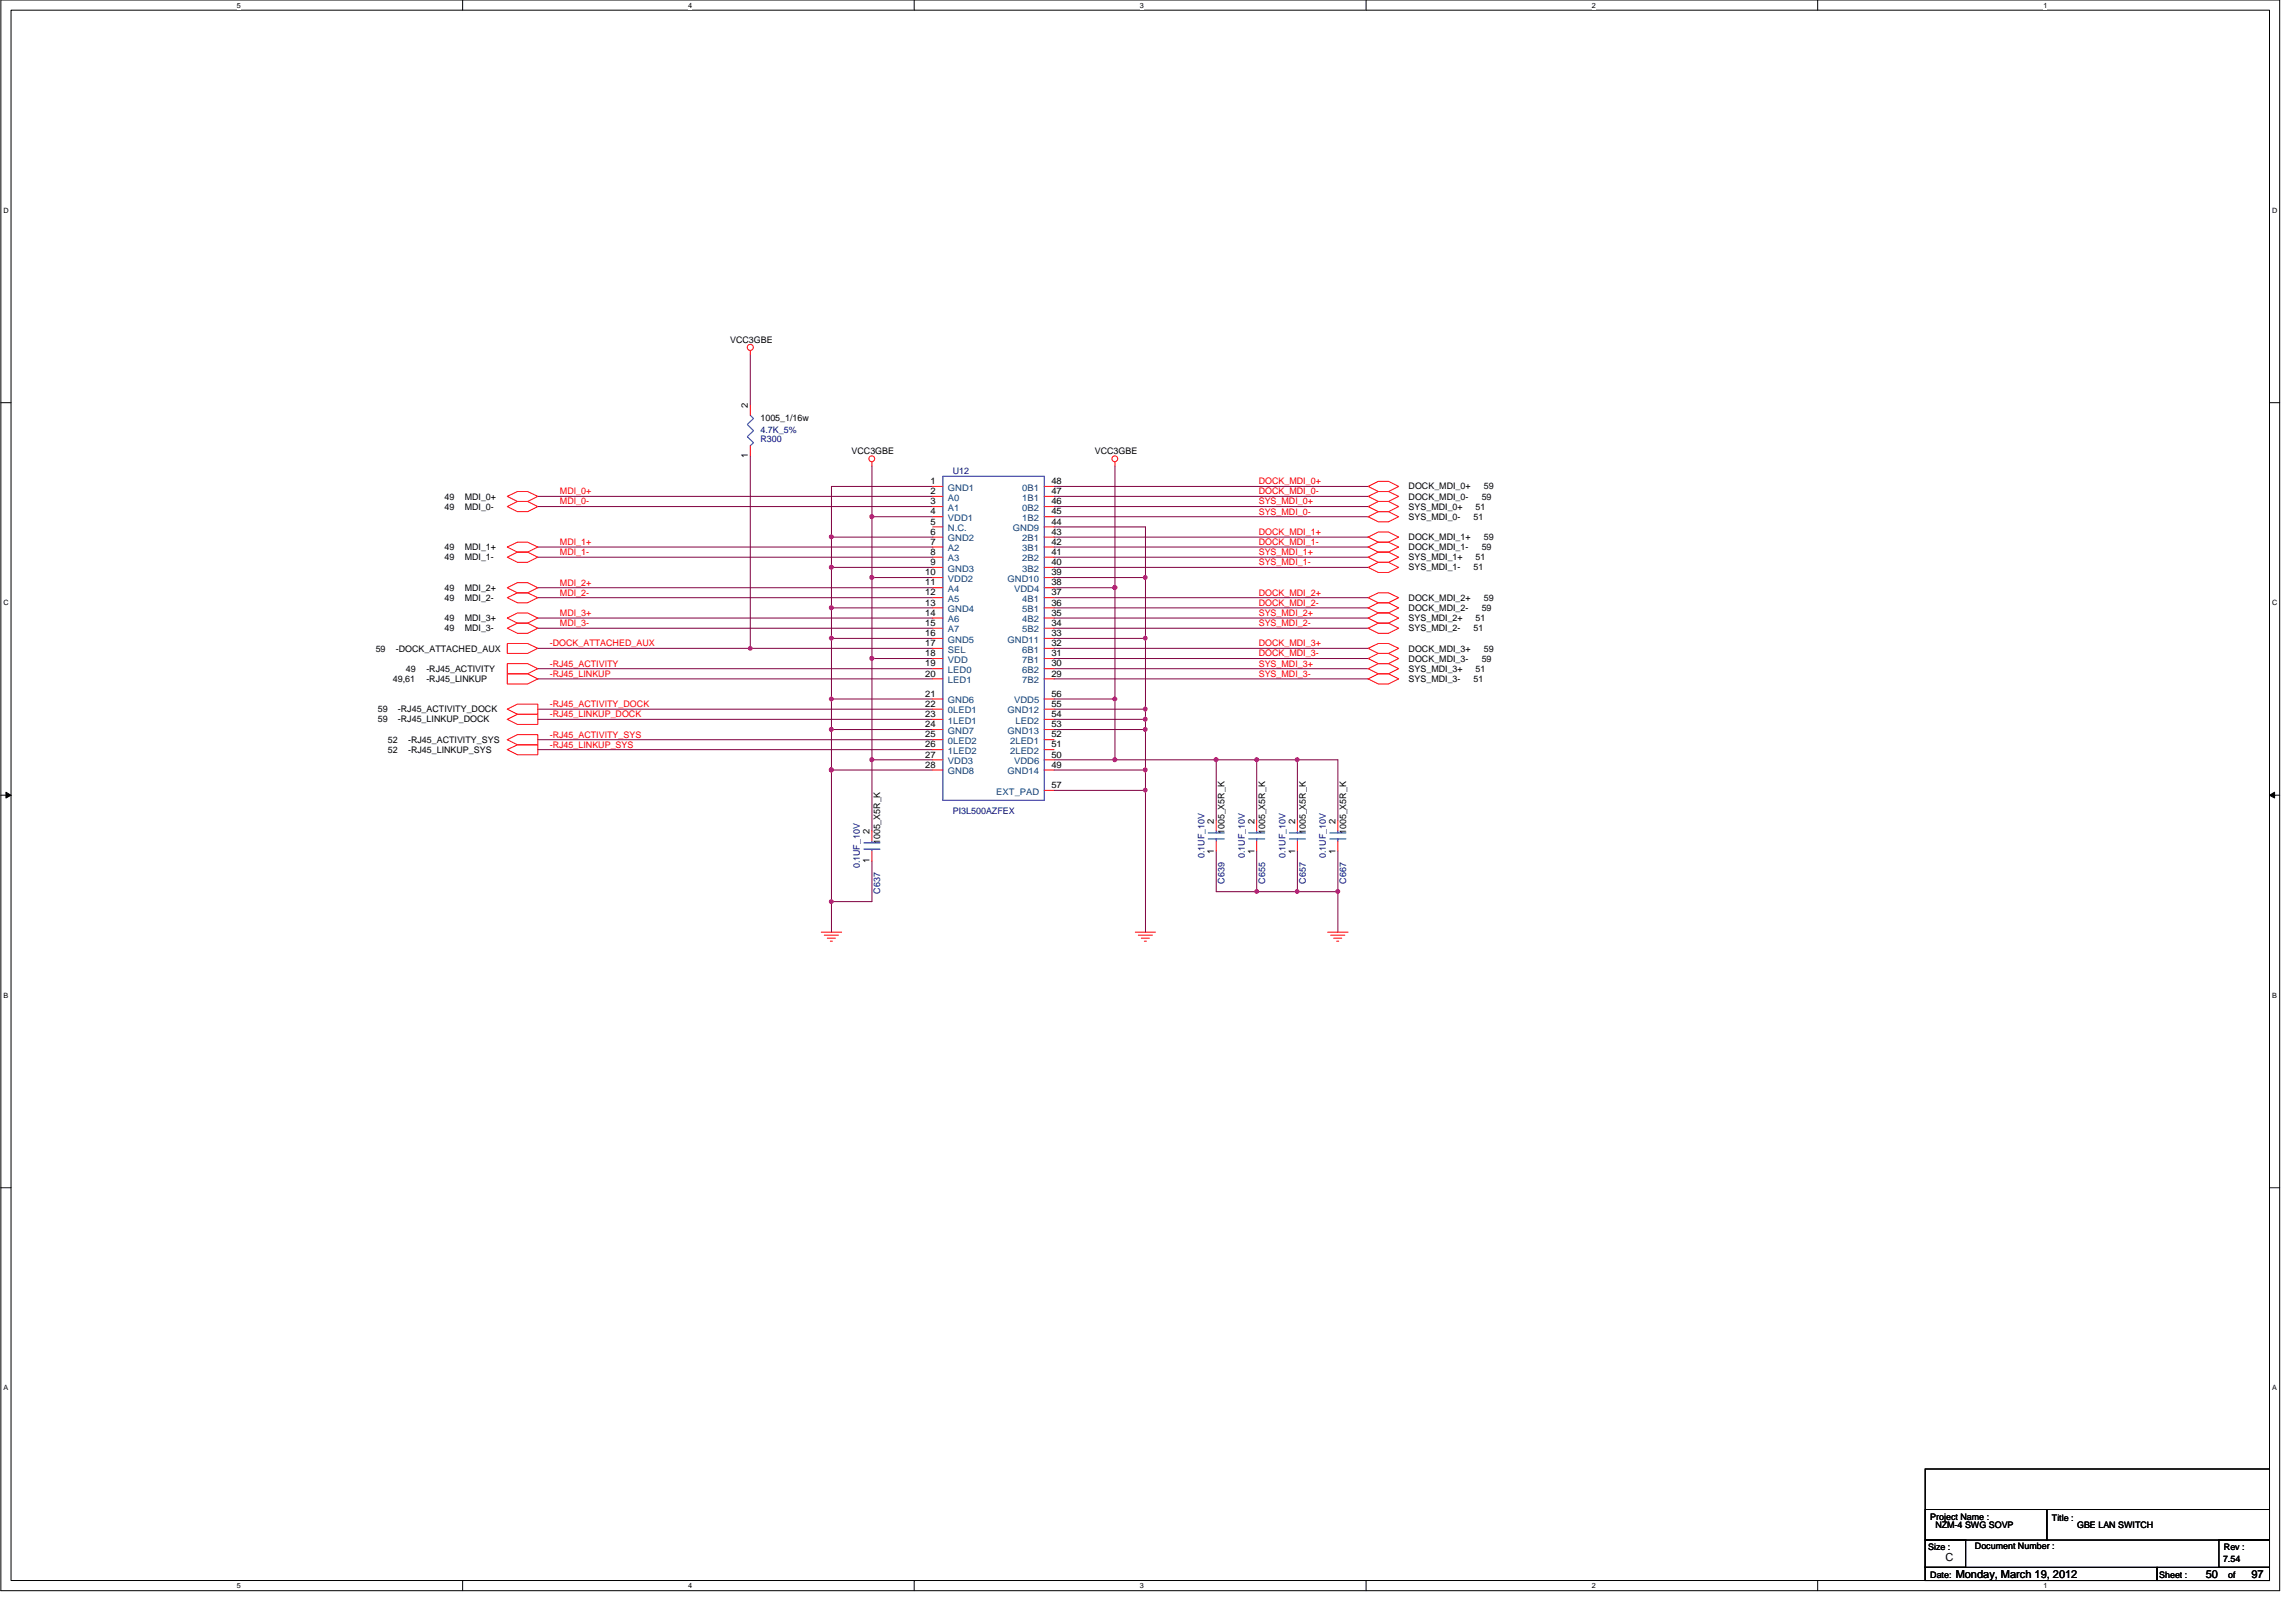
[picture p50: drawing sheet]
<svg xmlns="http://www.w3.org/2000/svg" width="420mm" height="297mm" viewBox="0 0 420 297" stroke-linecap="round" stroke-linejoin="round" font-family="sans-serif">
<defs><g id="words">
<g font-size="2">
<text x="356.2" y="285.6">C</text>
<text x="358" y="288.8">Monday, March 19, 2012</text>
<text x="403.8" y="288.8">50</text>
<text x="412.2" y="288.8">97</text>
</g>
<g font-size="1.7">
<text x="133.7" y="62.7">VCC3GBE</text>
<text x="136.9" y="74.7" transform="rotate(-90 136.9 74.7)">2</text>
<text x="139.2" y="77.1">1005_1/16w</text>
<text x="136.9" y="83.9" transform="rotate(-90 136.9 83.9)">1</text>
<text x="155.9" y="83.1">VCC3GBE</text>
<text x="200.4" y="83.1">VCC3GBE</text>
<text x="170.3" y="88.6">1</text>
<text x="192.5" y="88.6">48</text>
<text x="257.9" y="89.6">DOCK_MDI_0+</text>
<text x="271.6" y="89.6">59</text>
<text x="81.4" y="91.4">49</text>
<text x="81.4" y="93.3">49</text>
<text x="85.1" y="91.4">MDI_0+</text>
<text x="85.1" y="93.3">MDI_0-</text>
<text x="170.3" y="90.4">2</text>
<text x="170.3" y="92.3">3</text>
<text x="170.3" y="94.1">4</text>
<text x="192.5" y="90.4">47</text>
<text x="192.5" y="92.3">46</text>
<text x="192.5" y="94.1">45</text>
<text x="257.9" y="91.4">DOCK_MDI_0-</text>
<text x="257.9" y="95.1">SYS_MDI_0-</text>
<text x="257.9" y="93.3">SYS_MDI_0+</text>
<text x="269.8" y="95.1">51</text>
<text x="270.1" y="93.3">51</text>
<text x="271.3" y="91.4">59</text>
<text x="81.4" y="100.7">49</text>
<text x="85.1" y="100.7">MDI_1+</text>
<text x="170.3" y="96">5</text>
<text x="170.3" y="97.9">6</text>
<text x="170.3" y="99.7">7</text>
<text x="170.3" y="101.6">8</text>
<text x="192.5" y="97.9">43</text>
<text x="192.5" y="99.7">42</text>
<text x="192.5" y="101.6">41</text>
<text x="192.5" y="96">44</text>
<text x="257.9" y="100.7">DOCK_MDI_1-</text>
<text x="257.9" y="98.8">DOCK_MDI_1+</text>
<text x="271.3" y="100.7">59</text>
<text x="271.6" y="98.8">59</text>
<text x="81.4" y="102.5">49</text>
<text x="85.1" y="102.5">MDI_1-</text>
<text x="169.4" y="105.3">10</text>
<text x="169.4" y="107.1">11</text>
<text x="170.3" y="103.4">9</text>
<text x="192.5" y="103.4">40</text>
<text x="192.5" y="105.3">39</text>
<text x="192.5" y="107.1">38</text>
<text x="257.9" y="104.4">SYS_MDI_1-</text>
<text x="257.9" y="102.5">SYS_MDI_1+</text>
<text x="269.8" y="104.4">51</text>
<text x="270.1" y="102.5">51</text>
<text x="81.4" y="108.1">49</text>
<text x="81.4" y="113.7">49</text>
<text x="81.4" y="110">49</text>
<text x="85.1" y="108.1">MDI_2+</text>
<text x="85.1" y="113.7">MDI_3+</text>
<text x="85.1" y="110">MDI_2-</text>
<text x="169.4" y="109">12</text>
<text x="169.4" y="110.8">13</text>
<text x="169.4" y="112.7">14</text>
<text x="192.5" y="109">37</text>
<text x="192.5" y="110.8">36</text>
<text x="192.5" y="112.7">35</text>
<text x="257.9" y="111.8">DOCK_MDI_2-</text>
<text x="257.9" y="113.7">SYS_MDI_2+</text>
<text x="257.9" y="110">DOCK_MDI_2+</text>
<text x="270.1" y="113.7">51</text>
<text x="271.3" y="111.8">59</text>
<text x="271.6" y="110">59</text>
<text x="68.8" y="119.3">59</text>
<text x="72.5" y="119.3">-DOCK_ATTACHED_AUX</text>
<text x="81.4" y="115.5">49</text>
<text x="85.1" y="115.5">MDI_3-</text>
<text x="169.4" y="114.6">15</text>
<text x="169.4" y="116.4">16</text>
<text x="169.4" y="118.2">17</text>
<text x="192.5" y="114.6">34</text>
<text x="192.5" y="116.4">33</text>
<text x="192.5" y="118.2">32</text>
<text x="257.9" y="115.5">SYS_MDI_2-</text>
<text x="257.9" y="119.3">DOCK_MDI_3+</text>
<text x="269.8" y="115.5">51</text>
<text x="271.6" y="119.3">59</text>
<text x="71.9" y="124.8">49,61</text>
<text x="74.3" y="122.9">49</text>
<text x="78.1" y="124.8">-RJ45_LINKUP</text>
<text x="78.1" y="122.9">-RJ45_ACTIVITY</text>
<text x="169.4" y="120.1">18</text>
<text x="169.4" y="122">19</text>
<text x="169.4" y="123.8">20</text>
<text x="192.5" y="120.1">31</text>
<text x="192.5" y="122">30</text>
<text x="192.5" y="123.8">29</text>
<text x="257.9" y="121.1">DOCK_MDI_3-</text>
<text x="257.9" y="124.8">SYS_MDI_3-</text>
<text x="257.9" y="122.9">SYS_MDI_3+</text>
<text x="269.8" y="124.8">51</text>
<text x="270.1" y="122.9">51</text>
<text x="271.3" y="121.1">59</text>
<text x="69.2" y="130.3">59</text>
<text x="72.8" y="130.3">-RJ45_ACTIVITY_DOCK</text>
<text x="169.4" y="127.5">21</text>
<text x="169.4" y="129.4">22</text>
<text x="169.4" y="131.2">23</text>
<text x="192.5" y="127.5">56</text>
<text x="192.5" y="129.4">55</text>
<text x="192.5" y="131.2">54</text>
<text x="69.2" y="132.2">59</text>
<text x="71" y="137.8">52</text>
<text x="71" y="135.9">52</text>
<text x="72.8" y="132.2">-RJ45_LINKUP_DOCK</text>
<text x="74.7" y="137.8">-RJ45_LINKUP_SYS</text>
<text x="74.7" y="135.9">-RJ45_ACTIVITY_SYS</text>
<text x="169.4" y="133.1">24</text>
<text x="169.4" y="135">25</text>
<text x="169.4" y="136.8">26</text>
<text x="192.5" y="133.1">53</text>
<text x="192.5" y="135">52</text>
<text x="192.5" y="136.8">51</text>
<text x="169.4" y="138.6">27</text>
<text x="169.4" y="140.5">28</text>
<text x="192.5" y="138.6">50</text>
<text x="192.5" y="140.5">49</text>
<text x="192.5" y="144.2">57</text>
<text x="159.2" y="152.6" transform="rotate(-90 159.2 152.6)">2</text>
<text x="161.2" y="154.5" transform="rotate(-90 161.2 154.5)">1005_X5R_K</text>
<text x="222.2" y="150.7" transform="rotate(-90 222.2 150.7)">2</text>
<text x="224.2" y="152.6" transform="rotate(-90 224.2 152.6)">1005_X5R_K</text>
<text x="229.6" y="150.7" transform="rotate(-90 229.6 150.7)">2</text>
<text x="231.6" y="152.6" transform="rotate(-90 231.6 152.6)">1005_X5R_K</text>
<text x="237.1" y="150.7" transform="rotate(-90 237.1 150.7)">2</text>
<text x="239" y="152.6" transform="rotate(-90 239 152.6)">1005_X5R_K</text>
<text x="244.5" y="150.7" transform="rotate(-90 244.5 150.7)">2</text>
<text x="246.5" y="152.6" transform="rotate(-90 246.5 152.6)">1005_X5R_K</text>
<text x="159.2" y="158" transform="rotate(-90 159.2 158)">1</text>
<text x="222.2" y="156.2" transform="rotate(-90 222.2 156.2)">1</text>
<text x="229.6" y="156.2" transform="rotate(-90 229.6 156.2)">1</text>
<text x="237.1" y="156.2" transform="rotate(-90 237.1 156.2)">1</text>
<text x="244.5" y="156.2" transform="rotate(-90 244.5 156.2)">1</text>
<text x="353.4" y="278.1">Project Name :</text>
<text x="354.3" y="279.6">NZM-4 SWG SOVP</text>
<text x="375.7" y="278.3">Title :</text>
<text x="380.3" y="279.6">GBE LAN SWITCH</text>
<text x="353" y="283.7">Size :</text>
<text x="361.6" y="283.5">Document Number :</text>
<text x="407" y="285.9">7.54</text>
<text x="407.1" y="283.7">Rev :</text>
<text x="353.4" y="288.7">Date:</text>
<text x="395.3" y="288.7">Sheet :</text>
<text x="407.9" y="288.7">of</text>
</g>
<g font-size="1.7" fill="#000080">
<text x="139.2" y="80.9">R300</text>
<text x="139.2" y="79.2">4.7K_5%</text>
<text x="174.4" y="86.8">U12</text>
<text x="174.4" y="148.9">PI3L500AZFEX</text>
<text x="157.4" y="158.9" transform="rotate(-90 157.4 158.9)">0.1UF_10V</text>
<text x="220.5" y="157.1" transform="rotate(-90 220.5 157.1)">0.1UF_10V</text>
<text x="224.2" y="161.7" transform="rotate(-90 224.2 161.7)">C639</text>
<text x="227.9" y="157.1" transform="rotate(-90 227.9 157.1)">0.1UF_10V</text>
<text x="231.6" y="161.7" transform="rotate(-90 231.6 161.7)">C655</text>
<text x="235.3" y="157.1" transform="rotate(-90 235.3 157.1)">0.1UF_10V</text>
<text x="239" y="161.7" transform="rotate(-90 239 161.7)">C657</text>
<text x="242.7" y="157.1" transform="rotate(-90 242.7 157.1)">0.1UF_10V</text>
<text x="246.5" y="161.7" transform="rotate(-90 246.5 161.7)">C667</text>
<text x="161.2" y="163.5" transform="rotate(-90 161.2 163.5)">C637</text>
</g>
<g font-size="1.7" fill="#004080">
<text x="173.6" y="89.8">GND1</text>
<text x="187.1" y="89.8">0B1</text>
<text x="173.6" y="91.6">A0</text>
<text x="173.6" y="93.5">A1</text>
<text x="173.6" y="95.3">VDD1</text>
<text x="187.1" y="91.6">1B1</text>
<text x="187.1" y="93.5">0B2</text>
<text x="187.1" y="95.3">1B2</text>
<text x="173.6" y="97.2">N.C.</text>
<text x="173.6" y="99.1">GND2</text>
<text x="173.6" y="100.9">A2</text>
<text x="185.5" y="97.2">GND9</text>
<text x="187.1" y="99.1">2B1</text>
<text x="187.1" y="100.9">3B1</text>
<text x="173.6" y="102.7">A3</text>
<text x="173.6" y="104.6">GND3</text>
<text x="173.6" y="106.5">VDD2</text>
<text x="184.5" y="106.5">GND10</text>
<text x="187.1" y="102.7">2B2</text>
<text x="187.1" y="104.6">3B2</text>
<text x="173.6" y="108.3">A4</text>
<text x="173.6" y="110.2">A5</text>
<text x="173.6" y="112">GND4</text>
<text x="173.6" y="113.9">A6</text>
<text x="185.7" y="108.3">VDD4</text>
<text x="187.1" y="110.2">4B1</text>
<text x="187.1" y="112">5B1</text>
<text x="187.1" y="113.9">4B2</text>
<text x="173.6" y="115.7">A7</text>
<text x="173.6" y="117.6">GND5</text>
<text x="173.6" y="119.4">SEL</text>
<text x="184.5" y="117.6">GND11</text>
<text x="187.1" y="115.7">5B2</text>
<text x="187.1" y="119.4">6B1</text>
<text x="173.6" y="121.3">VDD</text>
<text x="173.6" y="123.1">LED0</text>
<text x="173.6" y="125">LED1</text>
<text x="187.1" y="121.3">7B1</text>
<text x="187.1" y="123.1">6B2</text>
<text x="187.1" y="125">7B2</text>
<text x="173.6" y="128.7">GND6</text>
<text x="173.6" y="130.6">0LED1</text>
<text x="184.5" y="130.6">GND12</text>
<text x="185.7" y="128.7">VDD5</text>
<text x="173.6" y="132.4">1LED1</text>
<text x="173.6" y="134.3">GND7</text>
<text x="173.6" y="136.1">0LED2</text>
<text x="173.6" y="138">1LED2</text>
<text x="184.5" y="134.3">GND13</text>
<text x="184.9" y="136.1">2LED1</text>
<text x="184.9" y="138">2LED2</text>
<text x="185.9" y="132.4">LED2</text>
<text x="173.6" y="139.8">VDD3</text>
<text x="173.6" y="141.7">GND8</text>
<text x="184.5" y="141.7">GND14</text>
<text x="185.7" y="139.8">VDD6</text>
<text x="182.4" y="145.4">EXT_PAD</text>
</g>
<g font-size="1.7" fill="#f00">
<text x="230.5" y="88.6">DOCK_MDI_0+</text>
<text x="102.5" y="90.5">MDI_0+</text>
<text x="102.5" y="92.3">MDI_0-</text>
<text x="230.5" y="90.5">DOCK_MDI_0-</text>
<text x="230.5" y="92.3">SYS_MDI_0+</text>
<text x="230.5" y="94.2">SYS_MDI_0-</text>
<text x="102.5" y="99.7">MDI_1+</text>
<text x="102.5" y="101.6">MDI_1-</text>
<text x="230.5" y="101.6">SYS_MDI_1+</text>
<text x="230.5" y="97.9">DOCK_MDI_1+</text>
<text x="230.5" y="99.7">DOCK_MDI_1-</text>
<text x="102.5" y="107.2">MDI_2+</text>
<text x="230.5" y="103.5">SYS_MDI_1-</text>
<text x="102.5" y="109">MDI_2-</text>
<text x="102.5" y="112.7">MDI_3+</text>
<text x="230.5" y="112.7">SYS_MDI_2+</text>
<text x="230.5" y="109">DOCK_MDI_2+</text>
<text x="230.5" y="110.9">DOCK_MDI_2-</text>
<text x="100.7" y="118.3">-DOCK_ATTACHED_AUX</text>
<text x="102.5" y="114.6">MDI_3-</text>
<text x="230.5" y="114.6">SYS_MDI_2-</text>
<text x="230.5" y="118.3">DOCK_MDI_3+</text>
<text x="100.7" y="123.9">-RJ45_LINKUP</text>
<text x="100.7" y="122">-RJ45_ACTIVITY</text>
<text x="230.5" y="122">SYS_MDI_3+</text>
<text x="230.5" y="123.9">SYS_MDI_3-</text>
<text x="230.5" y="120.1">DOCK_MDI_3-</text>
<text x="100.7" y="131.3">-RJ45_LINKUP_DOCK</text>
<text x="100.7" y="129.4">-RJ45_ACTIVITY_DOCK</text>
<text x="100.7" y="136.8">-RJ45_LINKUP_SYS</text>
<text x="100.7" y="135">-RJ45_ACTIVITY_SYS</text>
</g>
<g font-size="1.3">
<text x="43.3" y="1.4">5</text>
<text x="126" y="1.4">4</text>
<text x="208.7" y="1.4">3</text>
<text x="291.4" y="1.4">2</text>
<text x="374.1" y="1.4">1</text>
<text x=".6" y="38.9">D</text>
<text x="416" y="38.9">D</text>
<text x=".6" y="110.8">C</text>
<text x="416" y="110.8">C</text>
<text x=".6" y="182.6">B</text>
<text x="416" y="182.6">B</text>
<text x=".6" y="254.5">A</text>
<text x="416" y="254.5">A</text>
<text x="43.3" y="290.7">5</text>
<text x="126" y="290.7">4</text>
<text x="208.7" y="290.7">3</text>
<text x="291.4" y="290.7">2</text>
<text x="374.1" y="290.7">1</text>
</g>
</g></defs>
<path d="M.2 0h417.2v291.1h-417.2zM2 1.9h413.5v287.4h-413.5z" fill="none" stroke="#000" stroke-width=".18"/>
<g fill="#fff">
<path d="M43.3 .2h.8v1.5h-.8z"/>
<path d="M43.3 289.5h.8v1.5h-.8z"/>
</g>
<path d="M84.7 0v1.9M84.7 289.3v1.8" fill="none" stroke="#000" stroke-width=".18"/>
<g fill="#fff">
<path d="M126 .2h.7v1.5h-.7z"/>
<path d="M126 289.5h.7v1.5h-.7z"/>
</g>
<path d="M167.4 0v1.9M167.4 289.3v1.8" fill="none" stroke="#000" stroke-width=".18"/>
<g fill="#fff">
<path d="M208.7 .2h.7v1.5h-.7z"/>
<path d="M208.7 289.5h.7v1.5h-.7z"/>
</g>
<path d="M250.1 0v1.9M250.1 289.3v1.8" fill="none" stroke="#000" stroke-width=".18"/>
<g fill="#fff">
<path d="M291.4 .2h.7v1.5h-.7z"/>
<path d="M291.4 289.5h.7v1.5h-.7z"/>
</g>
<path d="M332.8 0v1.9M332.8 289.3v1.8" fill="none" stroke="#000" stroke-width=".18"/>
<g fill="#fff">
<path d="M374.1 .2h.7v1.5h-.7z"/>
<path d="M374.1 289.5h.7v1.5h-.7z"/>
<path d="M.6 37.8h1v1.4h-1z"/>
<path d="M416 37.8h.9v1.4h-.9z"/>
<path d="M.6 109.6h1v1.5h-1z"/>
<path d="M416 109.6h.9v1.5h-.9z"/>
</g>
<path d="M.2 73.7h1.8M415.5 73.7h1.9" fill="none" stroke="#000" stroke-width=".18"/>
<g fill="#fff">
<path d="M.6 181.4h.9v1.5h-.9z"/>
<path d="M416 181.4h.8v1.5h-.8z"/>
</g>
<path d="M.2 145.5h1.8M415.5 145.5h1.9" fill="none" stroke="#000" stroke-width=".18"/>
<path d="M1.1 145l.9 .5-.9 .5zM415.5 145.5l.9-.5v1z" fill="#000" stroke="#000" stroke-width=".18"/>
<g fill="#fff">
<path d="M.6 253.3h.8v1.5h-.8z"/>
<path d="M416 253.3h.8v1.5h-.8z"/>
</g>
<path d="M.2 217.4h1.8M415.5 217.4h1.9M352.5 276.3h22.2v5.6h-22.2zM352.5 268.9h63v20.4h-63zM374.7 276.3h40.8v5.6h-40.8zM352.5 281.9h7.4v5h-7.4zM352.5 286.9h42.4v2.4h-42.4zM394.9 286.9h20.6v2.4h-20.6zM406.2 281.9h9.3v5h-9.3z" fill="none" stroke="#000" stroke-width=".18"/>
<g fill="none" stroke="#800040" stroke-width=".18">
<path d="M137.4 64.9v9.3M98.5 90.8h72.3M98.5 92.7h72.3M137.4 83.4v35.3M152.2 98.3h18.6M152.2 98.3v5.5M159.6 94.6h11.2M159.6 85.3v9.3M159.6 94.6v11.1M170.8 89h-18.6v9.3M193 89h57.5M193 90.8h57.5"/>
<path d="M193 92.7h57.5M193 94.6h57.5M193 98.3h57.5M193 96.4h16.7v9.3M204.1 85.3v22.3M98.5 100.1h72.3M98.5 102h72.3M98.5 107.6h72.3M98.5 109.4h72.3M98.5 113.1h72.3M98.5 115h72.3M98.5 118.7h38.9"/>
<path d="M137.4 118.7h33.4M152.2 103.8h18.6M152.2 111.3h18.6M152.2 116.8h18.6M152.2 103.8v7.5M152.2 111.3v5.5M152.2 116.8v11.1M159.6 105.7h11.2M159.6 105.7v14.8M193 107.6h11.1M193 102h57.5M193 103.8h57.5"/>
<path d="M193 100.1h57.5M193 113.1h57.5M193 115h57.5M193 109.4h57.5M193 111.3h57.5M193 118.7h57.5M193 105.7h16.7M193 116.8h16.7M204.1 107.6v20.3M209.7 105.7v11.1M209.7 116.8v13M98.5 137.2h72.3"/>
<path d="M98.5 135.4h72.3M98.5 131.7h72.3M98.5 129.8h72.3M98.5 124.2h72.3M98.5 122.4h72.3M152.2 127.9h18.6M152.2 133.5h18.6M152.2 127.9v5.6M152.2 133.5v7.4M159.6 120.5h11.2M159.6 139.1h11.2M159.6 120.5v18.6"/>
<path d="M159.6 139.1v13M193 139.1h11.1M193 127.9h11.1M193 122.4h57.5M193 124.2h57.5M193 120.5h57.5M193 129.8h16.7M193 133.5h16.7M193 131.7h16.7M204.1 127.9v11.2M204.1 139.1h18.6M209.7 129.8v1.9"/>
<path d="M209.7 133.5v7.4M209.7 131.7v1.8M222.7 139.1v11.1M222.7 139.1h7.4M230.1 139.1h7.4M230.1 139.1v11.1M237.5 139.1v11.1M237.5 139.1h7.4v11.1M152.2 140.9h18.6M152.2 140.9v24.1M159.6 157.6v7.4h-7.4M193 140.9h16.7"/>
<path d="M193 144.7h16.7M209.7 144.7v25.9M209.7 140.9v3.8M222.7 155.7v7.5h7.4M230.1 155.7v7.5M237.5 155.7v7.5M244.9 155.7v7.5M152.2 165v5.6M230.1 163.2h7.4M237.5 163.2h7.4M244.9 163.2v7.4"/>
</g>
<g fill="#f0f" stroke="#f0f" stroke-width=".18">
<circle cx="159.6" cy="94.5" r=".37"/>
<circle cx="159.6" cy="105.7" r=".37"/>
<circle cx="159.6" cy="120.5" r=".37"/>
<circle cx="159.6" cy="139" r=".37"/>
<circle cx="152.2" cy="165" r=".36"/>
<circle cx="152.2" cy="98.3" r=".36"/>
<circle cx="152.2" cy="103.8" r=".37"/>
<circle cx="152.2" cy="111.2" r=".37"/>
<circle cx="152.2" cy="116.8" r=".36"/>
<circle cx="152.2" cy="127.9" r=".36"/>
<circle cx="152.2" cy="133.5" r=".37"/>
<circle cx="152.2" cy="140.9" r=".37"/>
<circle cx="137.4" cy="118.7" r=".34"/>
<circle cx="204.1" cy="107.5" r=".36"/>
<circle cx="204.1" cy="127.9" r=".36"/>
<circle cx="209.6" cy="105.7" r=".35"/>
<circle cx="209.6" cy="129.8" r=".35"/>
<circle cx="209.6" cy="133.5" r=".35"/>
<circle cx="209.7" cy="144.6" r=".34"/>
<circle cx="209.6" cy="131.6" r=".35"/>
<circle cx="222.6" cy="139" r=".37"/>
<circle cx="204.1" cy="139" r=".37"/>
<circle cx="230.1" cy="139" r=".35"/>
<circle cx="237.5" cy="139" r=".35"/>
<circle cx="244.9" cy="163.1" r=".36"/>
<circle cx="237.5" cy="163.1" r=".34"/>
<circle cx="230.1" cy="163.1" r=".34"/>
<circle cx="209.6" cy="140.9" r=".35"/>
<circle cx="209.7" cy="116.8" r=".34"/>
</g>
<g fill="none" stroke="#f00" stroke-width=".18">
<path d="M137.4 64.2v.7M137.4 74.2v1.8M92.9 90.8l1.8-.8h1.9l1.9 .8-1.9 1h-1.9zM92.9 92.7l1.8-.9h1.9l1.9 .9-1.9 .9h-1.9zM137.4 81.6v1.8M159.6 84.5v.8M170.8 89h1.8M170.8 90.8h1.8M170.8 92.7h1.8M170.8 94.6h1.8M170.8 96.4h1.8M170.8 98.3h1.8"/>
<path d="M191.2 89h1.8M191.2 90.8h1.8M191.2 92.7h1.8M191.2 94.6h1.8M191.2 96.4h1.8M191.2 98.3h1.8M204.1 84.5v.8M250.5 89l1.8-.9h1.9l1.9 .9-1.9 1h-1.9zM250.5 90.8l1.8-.8h1.9l1.9 .8-1.9 1h-1.9zM250.5 94.6l1.8-1h1.9l1.9 1-1.9 .9h-1.9zM250.5 92.7l1.8-.9h1.9l1.9 .9-1.9 .9h-1.9zM250.5 98.3l1.8-.9h1.9l1.9 .9-1.9 .9h-1.9z"/>
<path d="M92.9 100.1l1.8-.9h1.9l1.9 .9-1.9 .9h-1.9zM92.9 107.6l1.8-1h1.9l1.9 1-1.9 .9h-1.9zM92.9 113.1l1.8-.9h1.9l1.9 .9-1.9 .9h-1.9zM92.9 102l1.8-1h1.9l1.9 1-1.9 .9h-1.9zM92.9 109.4l1.8-.9h1.9l1.9 .9-1.9 .9h-1.9zM92.9 115l1.8-1h1.9l1.9 1-1.9 .9h-1.9zM92.9 117.8h3.7l1.9 .9-1.9 .9h-3.7zM170.8 100.1h1.8M170.8 102h1.8M170.8 103.8h1.8M170.8 105.7h1.8M170.8 107.6h1.8"/>
<path d="M170.8 109.4h1.8M170.8 111.3h1.8M170.8 113.1h1.8M170.8 115h1.8M170.8 116.8h1.8M170.8 118.7h1.8M191.2 100.1h1.8M191.2 102h1.8M191.2 103.8h1.8M191.2 105.7h1.8M191.2 107.6h1.8M191.2 109.4h1.8"/>
<path d="M191.2 111.3h1.8M191.2 113.1h1.8M191.2 115h1.8M191.2 116.8h1.8M191.2 118.7h1.8M250.5 100.1l1.8-.9h1.9l1.9 .9-1.9 .9h-1.9zM250.5 103.8l1.8-.9h1.9l1.9 .9-1.9 1h-1.9zM250.5 102l1.8-1h1.9l1.9 1-1.9 .9h-1.9zM250.5 111.3l1.8-1h1.9l1.9 1-1.9 .9h-1.9zM250.5 115l1.8-1h1.9l1.9 1-1.9 .9h-1.9zM250.5 113.1l1.8-.9h1.9l1.9 .9-1.9 .9h-1.9zM250.5 109.4l1.8-.9h1.9l1.9 .9-1.9 .9h-1.9z"/>
<path d="M250.5 118.7l1.8-.9h1.9l1.9 .9-1.9 .9h-1.9zM92.9 137.2l1.8-.9h3.8v1.8h-3.8zM92.9 135.4l1.8-.9h3.8v1.8h-3.8zM92.9 131.7l1.8-1h3.8v1.9h-3.8zM92.9 129.8l1.8-.9h3.8v1.8h-3.8zM92.9 123.3h3.7l1.9 .9-1.9 1h-3.7zM92.9 121.5h3.7l1.9 .9-1.9 .9h-3.7zM170.8 120.5h1.8M170.8 122.4h1.8M170.8 124.2h1.8M170.8 127.9h1.8M170.8 129.8h1.8"/>
<path d="M170.8 131.7h1.8M170.8 133.5h1.8M170.8 135.4h1.8M170.8 137.2h1.8M170.8 139.1h1.8M191.2 120.5h1.8M191.2 122.4h1.8M191.2 124.2h1.8M191.2 127.9h1.8M191.2 129.8h1.8M191.2 131.7h1.8M191.2 133.5h1.8"/>
<path d="M191.2 135.4h1.8M191.2 137.2h1.8M191.2 139.1h1.8M250.5 120.5l1.8-.9h1.9l1.9 .9-1.9 1h-1.9zM250.5 124.2l1.8-.9h1.9l1.9 .9-1.9 1h-1.9zM250.5 122.4l1.8-.9h1.9l1.9 .9-1.9 .9h-1.9zM159.6 155.7v1.9M159.6 152.1v1.8M170.8 140.9h1.8M191.2 140.9h1.8M191.2 144.7h1.8M222.7 153.9v1.8"/>
<path d="M222.7 150.2v1.9M230.1 153.9v1.8M230.1 150.2v1.9M237.5 153.9v1.8M237.5 150.2v1.9M244.9 153.9v1.8M244.9 150.2v1.9M150.4 170.6h3.7M150.9 171.2h2.6M151.5 171.7h1.4M152 172.3h.4M207.8 170.6h3.7"/>
<path d="M208.4 171.2h2.6M208.9 171.7h1.5M209.5 172.3h.4M243.1 170.6h3.7M243.6 171.2h2.6M244.2 171.7h1.4M244.7 172.3h.4"/>
<circle cx="137.4" cy="63.6" r=".56"/>
<circle cx="159.6" cy="84" r=".54"/>
<circle cx="204.1" cy="84" r=".54"/>
</g>
<g fill="none" stroke="#00f" stroke-width=".18">
<path d="M137.4 76l.6 .6-1.2 1.1 1.2 1.1-1.2 1.1 1.2 1.1-.6 .6M172.6 87.2h18.6v59.3h-18.6zM158.1 155.4h3M158.1 154.3h3M159.6 155.4v.3M159.6 153.9v.4M221.2 153.5h2.9M221.2 152.4h2.9M222.7 153.5v.4M222.7 152.1v.3M228.6 153.5h3M228.6 152.4h3"/>
<path d="M230.1 153.5v.4M230.1 152.1v.3M236 153.5h3M236 152.4h3M237.5 153.5v.4M237.5 152.1v.3M243.4 153.5h3M243.4 152.4h3M244.9 153.5v.4M244.9 152.1v.3"/>
</g>
<use href="#words"/>
</svg>
